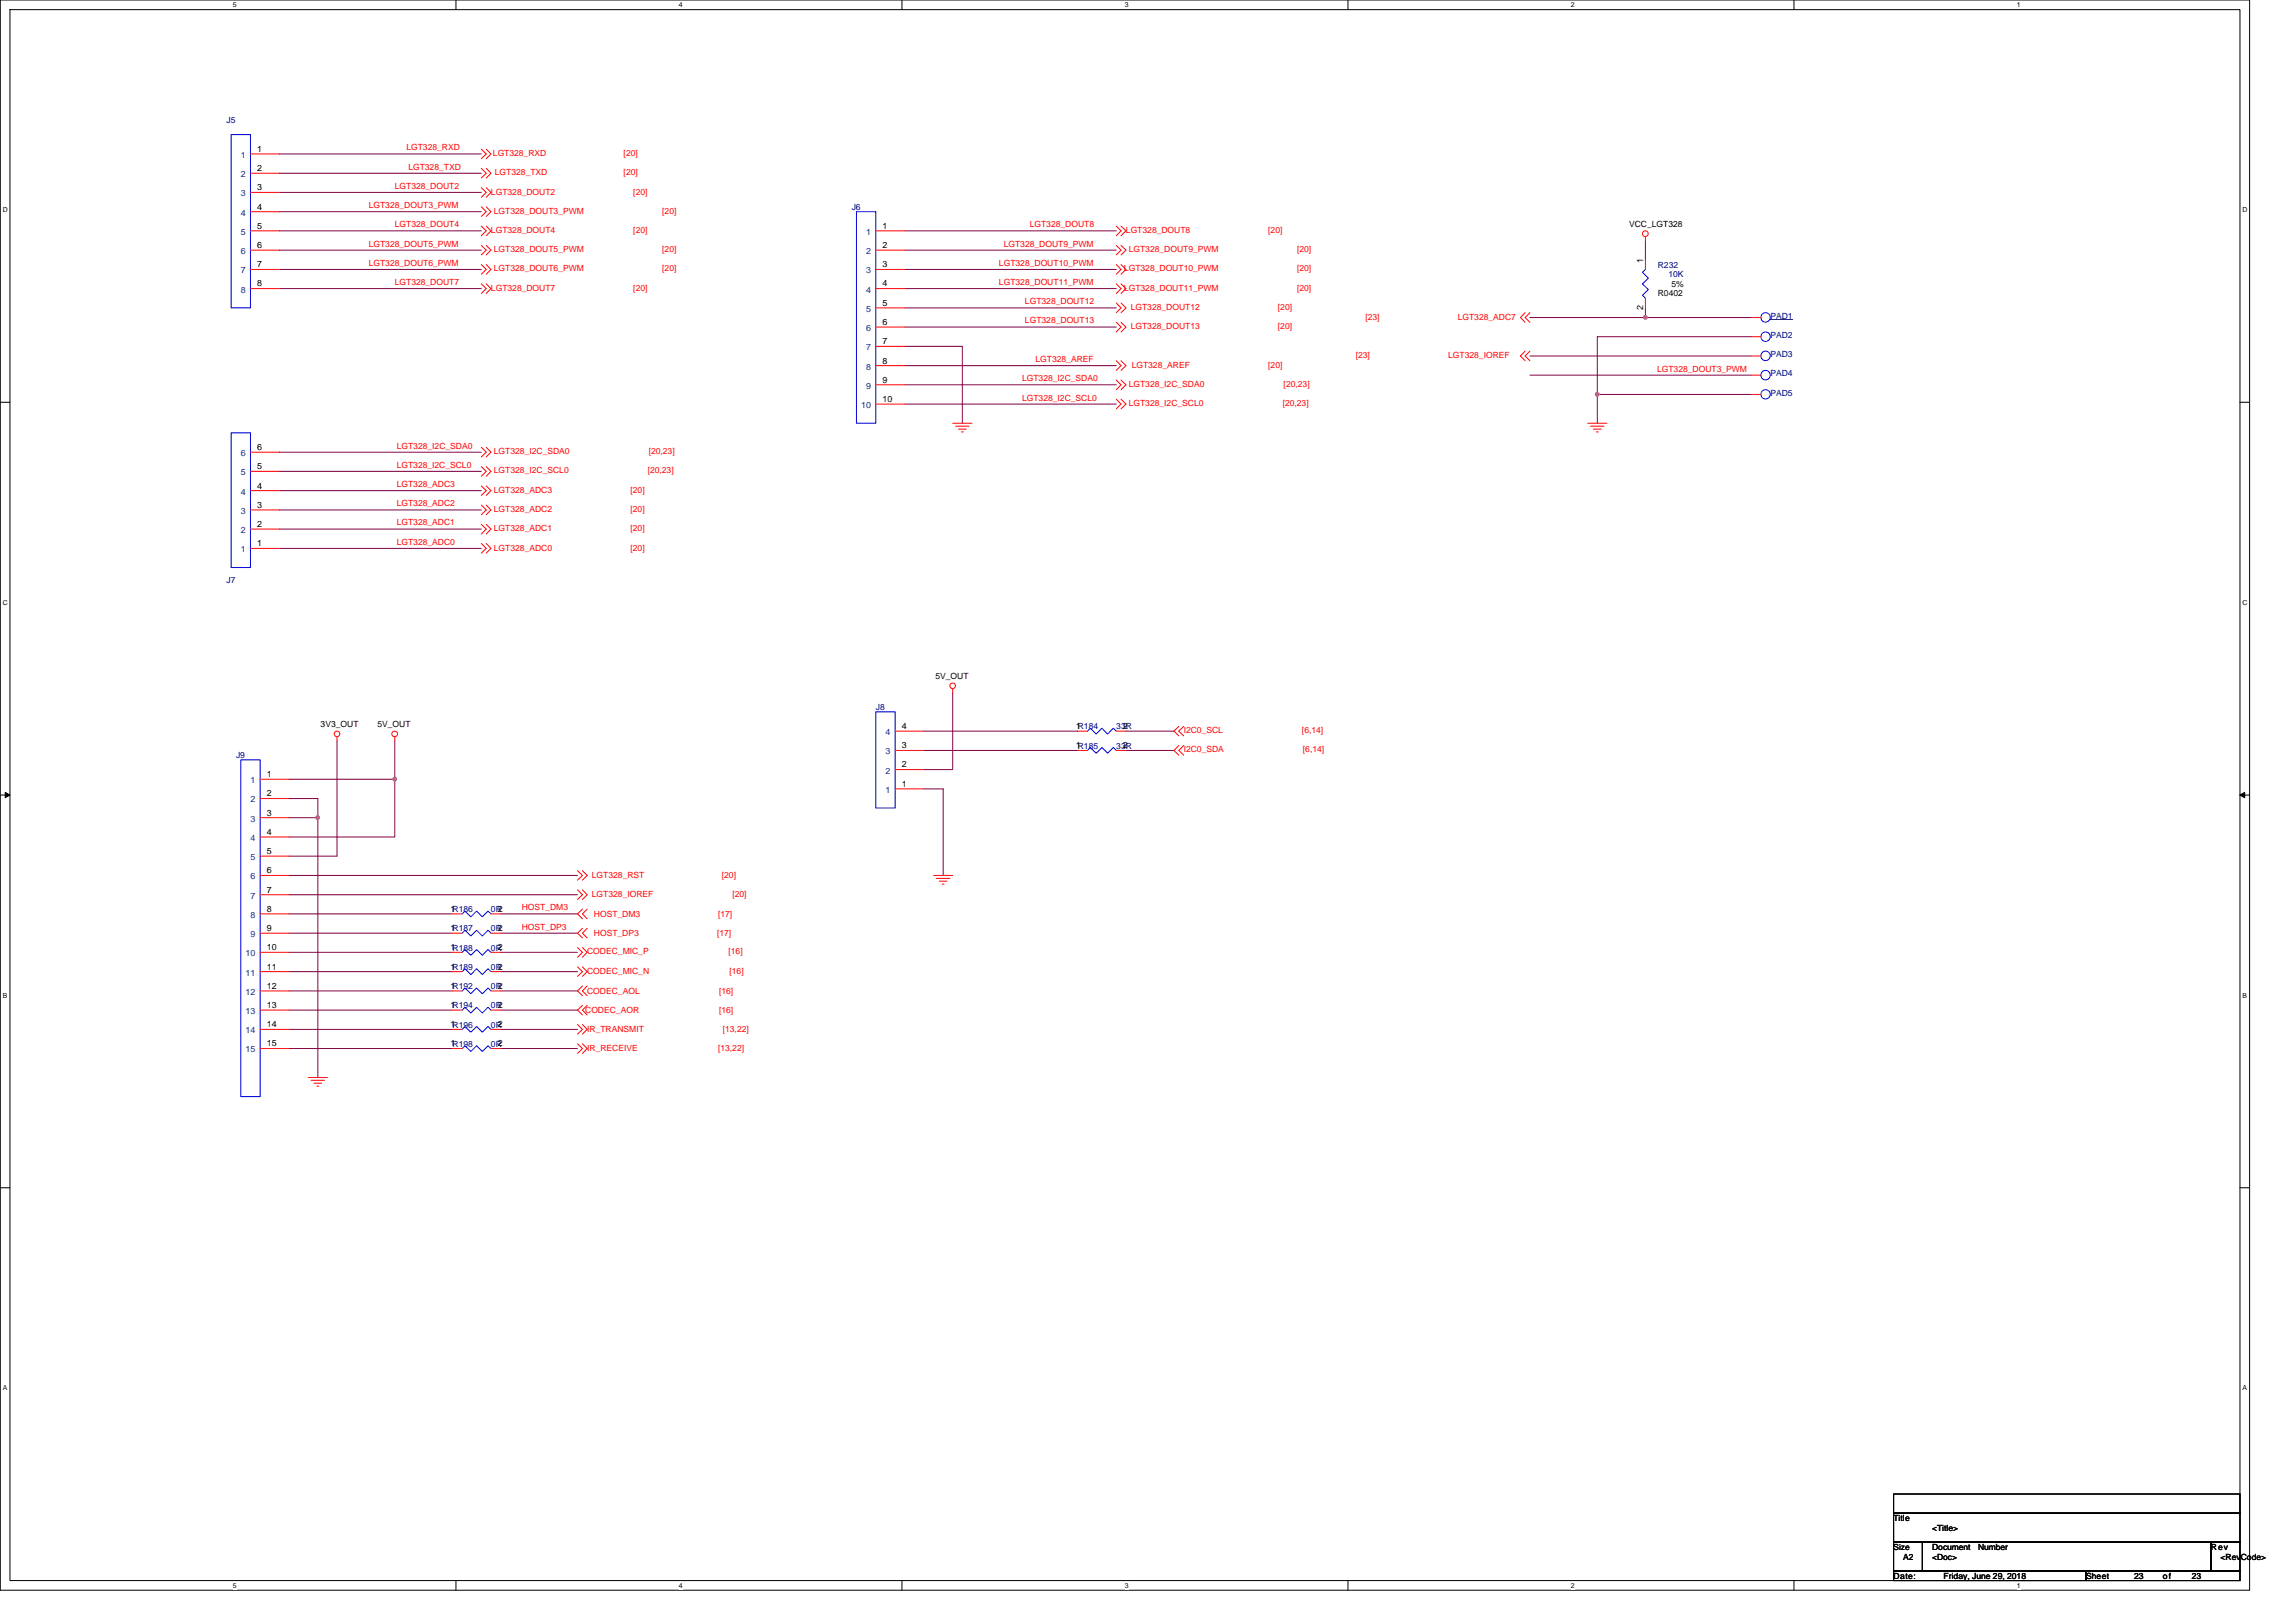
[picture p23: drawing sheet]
<svg xmlns="http://www.w3.org/2000/svg" width="297mm" height="210mm" viewBox="0 0 297 210" stroke-linecap="round" stroke-linejoin="round" font-family="sans-serif">
<defs><g id="words">
<g font-size="1.1" fill="#000080">
<text x="29.3" y="16">J5</text>
<text x="110.2" y="27.2">J6</text>
<text x="214.5" y="34.6">R232</text>
<text x="215.9" y="35.9">10K</text>
<text x="229" y="41.2">PAD1</text>
<text x="229" y="46.2">PAD3</text>
<text x="229" y="43.7">PAD2</text>
<text x="229" y="48.7">PAD4</text>
<text x="229" y="51.2">PAD5</text>
<text x="29.3" y="75.4">J7</text>
<text x="113.3" y="91.9">J8</text>
<text x="144.4" y="94.4">33R</text>
<text x="30.5" y="98.1">J9</text>
<text x="144.4" y="96.9">33R</text>
<text x="63.5" y="118">0R</text>
<text x="63.5" y="120.5">0R</text>
<text x="63.5" y="123">0R</text>
<text x="63.5" y="125.5">0R</text>
<text x="63.5" y="128">0R</text>
<text x="63.5" y="130.5">0R</text>
<text x="63.5" y="135.4">0R</text>
<text x="63.5" y="132.9">0R</text>
</g>
<g font-size="1.1" fill="#004080">
<text x="31.2" y="20.4">1</text>
<text x="31.2" y="22.9">2</text>
<text x="31.2" y="25.4">3</text>
<text x="31.2" y="27.9">4</text>
<text x="31.2" y="30.4">5</text>
<text x="31.2" y="32.9">6</text>
<text x="31.2" y="35.4">7</text>
<text x="112.1" y="30.4">1</text>
<text x="112.1" y="32.9">2</text>
<text x="112.1" y="35.4">3</text>
<text x="31.2" y="37.8">8</text>
<text x="112.1" y="37.8">4</text>
<text x="112.1" y="40.3">5</text>
<text x="112.1" y="42.8">6</text>
<text x="112.1" y="45.3">7</text>
<text x="112.1" y="47.8">8</text>
<text x="111.4" y="52.8">10</text>
<text x="112.1" y="50.3">9</text>
<text x="31.2" y="59">6</text>
<text x="31.2" y="64">4</text>
<text x="31.2" y="61.5">5</text>
<text x="31.2" y="71.5">1</text>
<text x="31.2" y="69">2</text>
<text x="31.2" y="66.5">3</text>
<text x="114.6" y="95.1">4</text>
<text x="32.4" y="101.3">1</text>
<text x="114.6" y="100.1">2</text>
<text x="114.6" y="97.6">3</text>
<text x="32.4" y="103.8">2</text>
<text x="32.4" y="106.3">3</text>
<text x="114.6" y="102.6">1</text>
<text x="32.4" y="108.8">4</text>
<text x="32.4" y="111.3">5</text>
<text x="32.4" y="113.8">6</text>
<text x="32.4" y="116.3">7</text>
<text x="32.4" y="118.7">8</text>
<text x="31.8" y="123.7">10</text>
<text x="32.4" y="121.2">9</text>
<text x="31.8" y="126.2">11</text>
<text x="31.8" y="128.7">12</text>
<text x="31.8" y="131.2">13</text>
<text x="31.8" y="133.7">14</text>
<text x="31.8" y="136.2">15</text>
</g>
<g font-size="1.1">
<text x="33.3" y="19.6">1</text>
<text x="33.3" y="22.1">2</text>
<text x="33.3" y="24.6">3</text>
<text x="33.3" y="27.1">4</text>
<text x="33.3" y="29.6">5</text>
<text x="114.2" y="29.6">1</text>
<text x="210.8" y="29.4">VCC_LGT328</text>
<text x="33.3" y="32.1">6</text>
<text x="33.3" y="34.6">7</text>
<text x="114.2" y="32.1">2</text>
<text x="114.2" y="34.6">3</text>
<text x="212.6" y="34" transform="rotate(-90 212.6 34)">1</text>
<text x="33.3" y="37.1">8</text>
<text x="114.2" y="37.1">4</text>
<text x="114.2" y="39.6">5</text>
<text x="212.6" y="40.1" transform="rotate(-90 212.6 40.1)">2</text>
<text x="214.5" y="38.4">R0402</text>
<text x="216.2" y="37.1">5%</text>
<text x="114.2" y="42">6</text>
<text x="114.2" y="44.5">7</text>
<text x="114.2" y="47">8</text>
<text x="114.2" y="49.5">9</text>
<text x="114.2" y="52">10</text>
<text x="33.3" y="58.2">6</text>
<text x="33.3" y="65.7">3</text>
<text x="33.3" y="63.2">4</text>
<text x="33.3" y="60.7">5</text>
<text x="33.3" y="70.7">1</text>
<text x="33.3" y="68.2">2</text>
<text x="121" y="87.9">5V_OUT</text>
<text x="41.5" y="94.1">3V3_OUT</text>
<text x="48.8" y="94.1">5V_OUT</text>
<text x="116.7" y="94.3">4</text>
<text x="139.2" y="94.3">1R184</text>
<text x="145.3" y="94.3">2</text>
<text x="34.5" y="100.5">1</text>
<text x="116.7" y="101.8">1</text>
<text x="116.7" y="99.3">2</text>
<text x="116.7" y="96.8">3</text>
<text x="139.2" y="96.8">1R185</text>
<text x="145.3" y="96.8">2</text>
<text x="34.5" y="103">2</text>
<text x="34.5" y="105.5">3</text>
<text x="34.5" y="108">4</text>
<text x="34.5" y="110.5">5</text>
<text x="34.5" y="113">6</text>
<text x="34.5" y="115.5">7</text>
<text x="34.5" y="118">8</text>
<text x="58.3" y="118">1R186</text>
<text x="64.4" y="118">2</text>
<text x="34.5" y="120.5">9</text>
<text x="34.5" y="122.9">10</text>
<text x="34.5" y="125.4">11</text>
<text x="58.3" y="120.5">1R187</text>
<text x="58.3" y="122.9">1R188</text>
<text x="58.3" y="125.4">1R189</text>
<text x="64.4" y="120.5">2</text>
<text x="64.4" y="122.9">2</text>
<text x="64.4" y="125.4">2</text>
<text x="34.5" y="127.9">12</text>
<text x="34.5" y="130.4">13</text>
<text x="58.3" y="127.9">1R192</text>
<text x="58.3" y="130.4">1R194</text>
<text x="64.4" y="127.9">2</text>
<text x="64.4" y="130.4">2</text>
<text x="34.5" y="132.9">14</text>
<text x="34.5" y="135.4">15</text>
<text x="58.3" y="135.4">1R198</text>
<text x="58.3" y="132.9">1R196</text>
<text x="64.4" y="135.4">2</text>
<text x="64.4" y="132.9">2</text>
<text x="245" y="196.8">Title</text>
<text x="245" y="200.5">Size</text>
<text x="246.2" y="201.8">A2</text>
<text x="250" y="200.5">Document</text>
<text x="250" y="201.8">&lt;Doc&gt;</text>
<text x="250" y="198">&lt;Title&gt;</text>
<text x="255.9" y="200.5">Number</text>
<text x="286" y="200.5">Rev</text>
<text x="287.3" y="201.8">&lt;RevCode&gt;</text>
<text x="245" y="204.3">Date:</text>
<text x="251.5" y="204.3">Friday, June 29, 2018</text>
<text x="269.9" y="204.3">Sheet</text>
<text x="276.1" y="204.3">23</text>
<text x="279.8" y="204.3">of</text>
<text x="283.6" y="204.3">23</text>
</g>
<g font-size="1.1" fill="#f00">
<text x="52.6" y="19.5">LGT328_RXD</text>
<text x="52.8" y="21.9">LGT328_TXD</text>
<text x="63.8" y="20.2">LGT328_RXD</text>
<text x="64" y="22.7">LGT328_TXD</text>
<text x="80.7" y="20.2">[20]</text>
<text x="80.7" y="22.7">[20]</text>
<text x="47.7" y="26.9">LGT328_DOUT3_PWM</text>
<text x="51.1" y="24.4">LGT328_DOUT2</text>
<text x="51.1" y="29.4">LGT328_DOUT4</text>
<text x="63.5" y="25.2">LGT328_DOUT2</text>
<text x="63.9" y="27.7">LGT328_DOUT3_PWM</text>
<text x="81.9" y="25.2">[20]</text>
<text x="85.7" y="27.7">[20]</text>
<text x="133.2" y="29.4">LGT328_DOUT8</text>
<text x="47.7" y="31.9">LGT328_DOUT5_PWM</text>
<text x="47.7" y="34.4">LGT328_DOUT6_PWM</text>
<text x="63.5" y="30.1">LGT328_DOUT4</text>
<text x="63.9" y="32.6">LGT328_DOUT5_PWM</text>
<text x="63.9" y="35.1">LGT328_DOUT6_PWM</text>
<text x="81.9" y="30.1">[20]</text>
<text x="85.7" y="32.6">[20]</text>
<text x="85.7" y="35.1">[20]</text>
<text x="129.2" y="34.4">LGT328_DOUT10_PWM</text>
<text x="129.9" y="31.9">LGT328_DOUT9_PWM</text>
<text x="145.4" y="35.1">LGT328_DOUT10_PWM</text>
<text x="145.7" y="30.1">LGT328_DOUT8</text>
<text x="146" y="32.6">LGT328_DOUT9_PWM</text>
<text x="164.1" y="30.1">[20]</text>
<text x="167.8" y="35.1">[20]</text>
<text x="167.8" y="32.6">[20]</text>
<text x="51.1" y="36.9">LGT328_DOUT7</text>
<text x="63.5" y="37.6">LGT328_DOUT7</text>
<text x="81.9" y="37.6">[20]</text>
<text x="129.2" y="36.9">LGT328_DOUT11_PWM</text>
<text x="132.6" y="41.8">LGT328_DOUT13</text>
<text x="132.6" y="39.4">LGT328_DOUT12</text>
<text x="145.4" y="37.6">LGT328_DOUT11_PWM</text>
<text x="146.3" y="40.1">LGT328_DOUT12</text>
<text x="165.3" y="40.1">[20]</text>
<text x="167.8" y="37.6">[20]</text>
<text x="176.7" y="41.3">[23]</text>
<text x="188.6" y="41.3">LGT328_ADC7</text>
<text x="134" y="46.8">LGT328_AREF</text>
<text x="146.3" y="42.6">LGT328_DOUT13</text>
<text x="146.4" y="47.6">LGT328_AREF</text>
<text x="164.1" y="47.6">[20]</text>
<text x="165.3" y="42.6">[20]</text>
<text x="175.4" y="46.3">[23]</text>
<text x="187.4" y="46.3">LGT328_IOREF</text>
<text x="132.2" y="51.8">LGT328_I2C_SCL0</text>
<text x="132.2" y="49.3">LGT328_I2C_SDA0</text>
<text x="146" y="52.6">LGT328_I2C_SCL0</text>
<text x="146" y="50.1">LGT328_I2C_SDA0</text>
<text x="165.9" y="52.6">[20,23]</text>
<text x="166.1" y="50.1">[20,23]</text>
<text x="214.4" y="48.1">LGT328_DOUT3_PWM</text>
<text x="51.3" y="58">LGT328_I2C_SDA0</text>
<text x="63.9" y="58.8">LGT328_I2C_SDA0</text>
<text x="83.9" y="58.8">[20,23]</text>
<text x="51.3" y="65.5">LGT328_ADC2</text>
<text x="51.3" y="63">LGT328_ADC3</text>
<text x="51.3" y="60.5">LGT328_I2C_SCL0</text>
<text x="63.9" y="63.8">LGT328_ADC3</text>
<text x="63.9" y="61.3">LGT328_I2C_SCL0</text>
<text x="81.6" y="63.8">[20]</text>
<text x="83.8" y="61.3">[20,23]</text>
<text x="51.3" y="70.5">LGT328_ADC0</text>
<text x="51.3" y="68">LGT328_ADC1</text>
<text x="63.9" y="71.2">LGT328_ADC0</text>
<text x="63.9" y="68.7">LGT328_ADC1</text>
<text x="63.9" y="66.2">LGT328_ADC2</text>
<text x="81.6" y="71.2">[20]</text>
<text x="81.6" y="68.7">[20]</text>
<text x="81.6" y="66.2">[20]</text>
<text x="153.1" y="94.9">I2C0_SCL</text>
<text x="168.4" y="94.9">[6,14]</text>
<text x="153.1" y="97.3">I2C0_SDA</text>
<text x="168.6" y="97.3">[6,14]</text>
<text x="76.6" y="113.5">LGT328_RST</text>
<text x="93.4" y="113.5">[20]</text>
<text x="67.5" y="117.8">HOST_DM3</text>
<text x="76.6" y="116">LGT328_IOREF</text>
<text x="76.8" y="118.6">HOST_DM3</text>
<text x="92.9" y="118.6">[17]</text>
<text x="94.8" y="116">[20]</text>
<text x="67.5" y="120.3">HOST_DP3</text>
<text x="76" y="123.5">CODEC_MIC_P</text>
<text x="76" y="126">CODEC_MIC_N</text>
<text x="76.8" y="121.1">HOST_DP3</text>
<text x="92.8" y="121.1">[17]</text>
<text x="94.3" y="123.5">[16]</text>
<text x="94.4" y="126">[16]</text>
<text x="75.7" y="131.1">CODEC_AOR</text>
<text x="76" y="128.6">CODEC_AOL</text>
<text x="93" y="131.1">[16]</text>
<text x="93" y="128.6">[16]</text>
<text x="76" y="133.5">IR_TRANSMIT</text>
<text x="76" y="135.9">IR_RECEIVE</text>
<text x="92.9" y="135.9">[13,22]</text>
<text x="93.5" y="133.5">[13,22]</text>
</g>
<g font-size=".9">
<text x="30.1" y="1">5</text>
<text x="87.8" y="1">4</text>
<text x="145.5" y="1">3</text>
<text x="203.2" y="1">2</text>
<text x="260.9" y="1">1</text>
<text x=".4" y="27.5">D</text>
<text x="290.1" y="27.5">D</text>
<text x=".4" y="78.3">C</text>
<text x="290.1" y="78.3">C</text>
<text x=".4" y="129.1">B</text>
<text x="290.1" y="129.1">B</text>
<text x=".4" y="179.9">A</text>
<text x="290.1" y="179.9">A</text>
<text x="30.1" y="205.4">5</text>
<text x="87.8" y="205.4">4</text>
<text x="145.5" y="205.4">3</text>
<text x="203.2" y="205.4">2</text>
<text x="260.9" y="205.4">1</text>
</g>
</g></defs>
<path d="M0 0h291v205.7h-291zM1.3 1.2h288.5v203.3h-288.5z" fill="none" stroke="#000" stroke-width=".13"/>
<g fill="#fff">
<path d="M30.1 .1h.5v1h-.5z"/>
<path d="M30.1 204.6h.5v1h-.5z"/>
</g>
<path d="M59 0v1.2M59 204.5v1.2" fill="none" stroke="#000" stroke-width=".13"/>
<g fill="#fff">
<path d="M87.8 .1h.5v1h-.5z"/>
<path d="M87.8 204.6h.5v1h-.5z"/>
</g>
<path d="M116.7 0v1.2M116.7 204.5v1.2" fill="none" stroke="#000" stroke-width=".13"/>
<g fill="#fff">
<path d="M145.5 .1h.5v1h-.5z"/>
<path d="M145.5 204.6h.5v1h-.5z"/>
</g>
<path d="M174.4 0v1.2M174.4 204.5v1.2" fill="none" stroke="#000" stroke-width=".13"/>
<g fill="#fff">
<path d="M203.2 .1h.5v1h-.5z"/>
<path d="M203.2 204.6h.5v1h-.5z"/>
</g>
<path d="M232.1 0v1.2M232.1 204.5v1.2" fill="none" stroke="#000" stroke-width=".13"/>
<g fill="#fff">
<path d="M260.9 .1h.5v1h-.5z"/>
<path d="M260.9 204.6h.5v1h-.5z"/>
<path d="M.4 26.6h.6v1h-.6z"/>
<path d="M290.1 26.6h.6v1h-.6z"/>
<path d="M.4 77.4h.6v1h-.6z"/>
<path d="M290.1 77.4h.6v1h-.6z"/>
</g>
<path d="M0 52h1.3M289.8 52h1.2" fill="none" stroke="#000" stroke-width=".13"/>
<g fill="#fff">
<path d="M.4 128.3h.5v1h-.5z"/>
<path d="M290.1 128.3h.6v1h-.6z"/>
</g>
<path d="M0 102.9h1.3M289.8 102.9h1.2" fill="none" stroke="#000" stroke-width=".13"/>
<path d="M.7 102.5l.6 .4-.6 .3zM289.8 102.9l.6-.4v.7z" fill="#000" stroke="#000" stroke-width=".13"/>
<g fill="#fff">
<path d="M.4 179.1h.5v1h-.5z"/>
<path d="M290.1 179.1h.6v1h-.6z"/>
</g>
<path d="M0 153.7h1.3M289.8 153.7h1.2M245 199.5h3.7v3.7h-3.7zM245 193.3h44.8v2.5h-44.8zM245 195.8h44.8v3.7h-44.8zM248.7 199.5h37.3v3.7h-37.3zM286 199.5h3.8v3.7h-3.8zM245 203.2h24.9v1.3h-24.9zM269.9 203.2h19.9v1.3h-19.9z" fill="none" stroke="#000" stroke-width=".13"/>
<g fill="none" stroke="#800040" stroke-width=".13">
<path d="M36.1 19.9h26.2M36.1 22.4h26.2M36.1 24.9h26.2M36.1 27.4h26.2M36.1 29.9h26.2M36.1 32.4h26.2M36.1 34.9h26.2M36.1 37.3h26.2M117 39.8h27.4M117 37.3h27.4M117 34.9h27.4M117 32.4h27.4"/>
<path d="M117 29.9h27.4M212.9 39.8v1.3M212.9 31.1v2.5M36.1 58.5h26.2M117 49.8h27.4M117 47.3h27.4M117 42.3h27.4M117 44.8h7.5v10M117 52.3h27.4M197.9 41.1h15M197.9 46.1h28.7M197.9 48.5h28.7"/>
<path d="M206.6 51h20M206.6 51v3.8M212.9 41.1h13.7M226.6 43.6h-20v7.4M36.1 68.5h26.2M36.1 66h26.2M36.1 63.5h26.2M36.1 61h26.2M36.1 71h26.2M43.6 95.8v15h-6.2M51.1 95.8v5M119.5 94.6h19.9"/>
<path d="M119.5 97.1h19.9M123.3 89.6v10h-3.8M145.7 94.6h6.2M145.7 97.1h6.2M37.4 113.3h37.3M37.4 115.8h37.3M37.4 100.8h13.7M37.4 118.2h21.1M37.4 103.3h3.7v2.5M37.4 105.8h3.7M41.1 105.8v33.6M51.1 100.8v7.5h-13.7"/>
<path d="M64.8 118.2h9.9M119.5 102.1h2.5v11.2M37.4 120.7h21.1M37.4 123.2h21.1M37.4 130.7h21.1M37.4 128.2h21.1M37.4 125.7h21.1M37.4 133.2h21.1M37.4 135.7h21.1M64.8 120.7h9.9M64.8 133.2h9.9M64.8 135.7h9.9"/>
<path d="M64.8 128.2h9.9M64.8 130.7h9.9M64.8 123.2h9.9M64.8 125.7h9.9"/>
</g>
<g fill="#f0f" stroke="#f0f" stroke-width=".13">
<circle cx="41.1" cy="105.8" r=".24"/>
<circle cx="51.1" cy="100.8" r=".24"/>
<circle cx="212.9" cy="41.1" r=".24"/>
<circle cx="206.6" cy="51" r=".24"/>
</g>
<g fill="none" stroke="#f00" stroke-width=".13">
<path d="M32.4 19.9h3.7M62.3 19.3l.6 .6-.6 .6M62.9 19.3l.6 .6-.6 .6M32.4 22.4h3.7M32.4 24.9h3.7M32.4 27.4h3.7M32.4 29.9h3.7M32.4 32.4h3.7M32.4 34.9h3.7M32.4 37.3h3.7M62.3 21.8l.6 .6-.6 .6M62.3 24.3l.6 .6-.6 .6"/>
<path d="M62.3 26.8l.6 .6-.6 .6M62.3 29.3l.6 .6-.6 .6M62.3 31.7l.6 .7-.6 .6M62.3 34.2l.6 .7-.6 .6M62.3 36.7l.6 .6-.6 .7M62.9 21.8l.6 .6-.6 .6M62.9 24.3l.6 .6-.6 .6M62.9 26.8l.6 .6-.6 .6M62.9 29.3l.6 .6-.6 .6M62.9 31.7l.6 .7-.6 .6M62.9 34.2l.6 .7-.6 .6M62.9 36.7l.6 .6-.6 .7"/>
<path d="M113.3 29.9h3.7M113.3 32.4h3.7M113.3 34.9h3.7M113.3 37.3h3.7M113.3 39.8h3.7M144.4 29.3l.6 .6-.6 .6M144.4 31.7l.6 .7-.6 .6M144.4 34.2l.6 .7-.6 .6M144.4 36.7l.6 .6-.6 .7M144.4 39.2l.6 .6-.6 .6M145 29.3l.7 .6-.7 .6M145 31.7l.7 .7-.7 .6"/>
<path d="M145 34.2l.7 .7-.7 .6M145 36.7l.7 .6-.7 .7M145 39.2l.7 .6-.7 .6M212.9 30.6v.5M212.9 33.6v1.3M212.9 38.6v1.2M32.4 58.5h3.7M62.3 57.9l.6 .6-.6 .6M62.9 57.9l.6 .6-.6 .6M113.3 42.3h3.7M113.3 44.8h3.7M113.3 47.3h3.7"/>
<path d="M113.3 49.8h3.7M113.3 52.3h3.7M123.3 54.8h2.4M123.6 55.1h1.8M124 55.5h1M124.4 55.9h.2M144.4 41.7l.6 .6-.6 .6M144.4 46.7l.6 .6-.6 .6M144.4 51.6l.6 .7-.6 .6M144.4 49.2l.6 .6-.6 .6M145 41.7l.7 .6-.7 .6M145 46.7l.7 .6-.7 .6"/>
<path d="M145 51.6l.7 .7-.7 .6M145 49.2l.7 .6-.7 .6M197.3 40.4l-.6 .7 .6 .6M197.3 45.4l-.6 .7 .6 .6M197.9 40.4l-.6 .7 .6 .6M197.9 45.4l-.6 .7 .6 .6M205.4 54.8h2.5M205.8 55.1h1.7M206.1 55.5h1.1M206.5 55.9h.3M226.6 46.1h1.2M226.6 48.5h1.2"/>
<path d="M226.6 51h1.2M226.6 43.6h1.2M226.6 41.1h1.2M32.4 71h3.7M32.4 68.5h3.7M32.4 66h3.7M32.4 63.5h3.7M32.4 61h3.7M62.3 70.3l.6 .7-.6 .6M62.3 67.8l.6 .7-.6 .6M62.3 65.3l.6 .7-.6 .6M62.3 62.9l.6 .6-.6 .6"/>
<path d="M62.3 60.4l.6 .6-.6 .6M62.9 70.3l.6 .7-.6 .6M62.9 67.8l.6 .7-.6 .6M62.9 65.3l.6 .7-.6 .6M62.9 62.9l.6 .6-.6 .6M62.9 60.4l.6 .6-.6 .6M43.6 95.3v.5M51.1 95.3v.5M115.8 99.6h3.7M115.8 97.1h3.7M115.8 94.6h3.7M123.3 89.1v.5"/>
<path d="M139.4 94.6h1.3M139.4 97.1h1.3M144.4 94.6h1.3M144.4 97.1h1.3M152.5 96.5l-.6 .6 .6 .6M152.5 94l-.6 .6 .6 .6M153.1 96.5l-.6 .6 .6 .6M153.1 94l-.6 .6 .6 .6M33.7 100.8h3.7M33.7 103.3h3.7M33.7 105.8h3.7M33.7 108.3h3.7"/>
<path d="M33.7 110.8h3.7M33.7 113.3h3.7M33.7 115.8h3.7M33.7 118.2h3.7M58.5 118.2h1.3M63.5 118.2h1.3M74.7 112.6l.7 .7-.7 .6M74.7 115.1l.7 .7-.7 .6M75.4 112.6l.6 .7-.6 .6M75.4 115.1l.6 .7-.6 .6M75.4 117.6l-.7 .6 .7 .7M76 117.6l-.6 .6 .6 .7"/>
<path d="M115.8 102.1h3.7M120.8 113.3h2.5M121.1 113.6h1.8M121.5 114h1M121.9 114.4h.2M33.7 120.7h3.7M33.7 123.2h3.7M33.7 125.7h3.7M33.7 128.2h3.7M33.7 130.7h3.7M33.7 133.2h3.7M33.7 135.7h3.7"/>
<path d="M39.9 139.4h2.5M40.2 139.8h1.8M58.5 120.7h1.3M58.5 135.7h1.3M58.5 123.2h1.3M58.5 125.7h1.3M58.5 128.2h1.3M58.5 130.7h1.3M58.5 133.2h1.3M63.5 120.7h1.3M63.5 135.7h1.3M63.5 123.2h1.3"/>
<path d="M63.5 125.7h1.3M63.5 128.2h1.3M63.5 130.7h1.3M63.5 133.2h1.3M74.7 132.5l.7 .7-.7 .6M74.7 135l.7 .7-.7 .6M74.7 122.6l.7 .6-.7 .6M74.7 125.1l.7 .6-.7 .6M75.4 132.5l.6 .7-.6 .6M75.4 135l.6 .7-.6 .6M75.4 122.6l.6 .6-.6 .6M75.4 125.1l.6 .6-.6 .6"/>
<path d="M75.4 120.1l-.7 .6 .7 .6M75.4 127.6l-.7 .6 .7 .6M75.4 130.1l-.7 .6 .7 .6M76 120.1l-.6 .6 .6 .6M76 127.6l-.6 .6 .6 .6M76 130.1l-.6 .6 .6 .6M40.6 140.1h1M41 140.5h.2"/>
<circle cx="212.9" cy="30.2" r=".38"/>
<circle cx="43.6" cy="95" r=".36"/>
<circle cx="51.1" cy="95" r=".37"/>
<circle cx="123.2" cy="88.7" r=".36"/>
</g>
<g fill="none" stroke="#00f" stroke-width=".13">
<path d="M29.9 17.4h2.5v22.4h-2.5zM110.8 27.4h2.5v27.4h-2.5zM212.9 34.9l-.4 .3 .8 .8-.8 .7 .8 .8-.8 .7 .4 .4M29.9 56h2.5v17.4h-2.5zM31.2 98.3h2.5v43.6h-2.5zM113.3 92.1h2.5v12.4h-2.5zM140.7 94.6l.4-.4 .7 .8 .8-.8 .7 .8 .7-.8 .4 .4M140.7 97.1l.4-.4 .7 .8 .8-.8 .7 .8 .7-.8 .4 .4M59.8 118.2l.4-.3 .7 .7 .8-.7 .7 .7 .7-.7 .4 .3M59.8 120.7l.4-.3 .7 .7 .8-.7 .7 .7 .7-.7 .4 .3M59.8 135.7l.4-.4 .7 .7 .8-.7 .7 .7 .7-.7 .4 .4M59.8 123.2l.4-.3 .7 .7 .8-.7 .7 .7 .7-.7 .4 .3"/>
<path d="M59.8 125.7l.4-.4 .7 .8 .8-.8 .7 .8 .7-.8 .4 .4M59.8 128.2l.4-.4 .7 .8 .8-.8 .7 .8 .7-.8 .4 .4M59.8 130.7l.4-.4 .7 .8 .8-.8 .7 .8 .7-.8 .4 .4M59.8 133.2l.4-.4 .7 .7 .8-.7 .7 .7 .7-.7 .4 .4"/>
<circle cx="228.4" cy="48.5" r=".61"/>
<circle cx="228.4" cy="46" r=".61"/>
<circle cx="228.4" cy="43.6" r=".61"/>
<circle cx="228.4" cy="41.1" r=".61"/>
<circle cx="228.4" cy="51" r=".61"/>
</g>
<path d="M229 41.4h2.9" fill="none" stroke="#000080" stroke-width=".13"/>
<use href="#words"/>
</svg>
